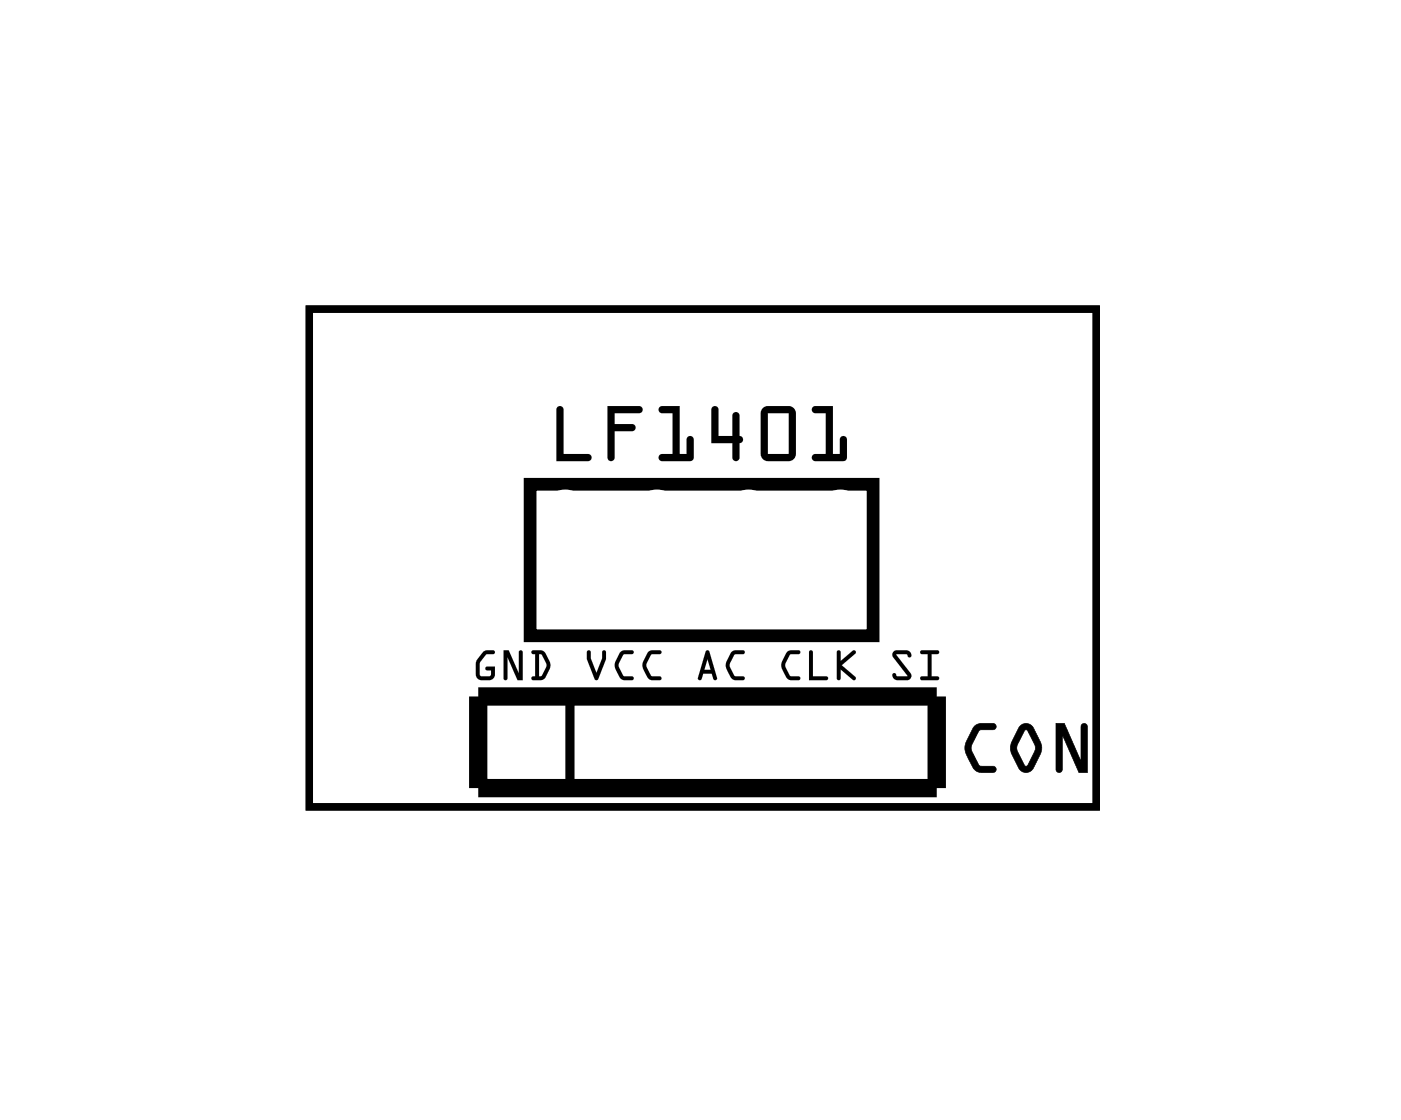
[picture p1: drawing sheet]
<svg xmlns="http://www.w3.org/2000/svg" width="39mm" height="31mm" viewBox="0 0 39 31" stroke-linecap="round" stroke-linejoin="round" font-family="sans-serif">
<path d="M8.6 8.6h21.8v13.8h-21.8z" fill="none" stroke="#000" stroke-width=".2"/>
<path d="M8.6 8.6h21.8v13.8h-21.8z" fill="none" stroke="#000" stroke-width=".03"/>
<g fill="#000">
<path d="M13.4 18.1h.3h-.2l-.2 .3v.3h.3v-.1h-.1v-.1h.2v.3h-.1h-.3h-.1v-.5zM13.4 18.1a.55 .55 0 0 0-.1 .7h.3l.1-.1v-.2h-.2l-.1 .1h.2v.1h-.3v-.4l.2-.2h.2zM13.9 18h.2l.3 .7v-.6h.1v.8h-.2l-.2-.7v.6h-.1zM13.9 18l.1 .8h.1v-.6l.2 .7h.2v-.8h-.1v.6l-.3-.7zM14.7 18h.4l.1 .4-.2 .4h-.3l.1-.1v-.6zM14.7 18l.1 .1v.6l-.1 .1h.3l.2-.3v-.2l-.1-.2zM14.9 18.1l.1 .6 .1-.3zM14.9 18.1l.2 .3-.1 .3zM16.3 18l.1 .1 .1 .6 .2-.6h.1v.2l-.2 .5h-.1l-.2-.5zM16.3 18v.3l.2 .5h.1l.2-.5v-.2h-.1l-.2 .6-.1-.6zM17.2 18.1h.4h-.3l-.2 .3 .2 .3h.2v.2l-.3-.1-.2-.3v-.1zM17.2 18.1l-.2 .4a.36 .36 0 0 0 .5 .4v-.1l-.2-.1-.2-.3 .2-.3h.2zM17.9 18.1h.4h-.3l-.1 .3 .1 .3h.3v.2l-.3-.1-.2-.3v-.1zM18 18.1l-.2 .4a.36 .36 0 0 0 .5 .4v-.1l-.3-.1-.1-.3 .1-.3h.3zM19.6 18v.1l.2 .8-.1-.2h-.2l-.1 .1h-.1zM19.6 18l-.3 .8h.1l.1-.1h.2l.1 .1-.2-.7zM19.6 18.3l-.1 .3h.2zM19.6 18.3l.1 .3h-.2zM20.3 18.1h.3h-.2l-.2 .3 .2 .3h.2v.2l-.3-.1-.2-.3v-.1zM20.3 18.1l-.2 .4a.36 .36 0 0 0 .5 .4v-.1l-.2-.1-.2-.3 .2-.3h.2zM21.8 18.1h.4h-.3l-.2 .3 .2 .3h.2v.2l-.3-.1-.1-.3-.1-.1zM21.8 18.1l-.2 .4a.36 .36 0 0 0 .5 .4v-.1l-.2-.1-.2-.3 .2-.3h.3zM22.4 18l.1 .1v.6h.4v.2h-.5zM22.4 18v.9l.5-.1-.4-.1v-.6zM23.2 18l.1 .1v.2l.3-.3 .1 .1-.4 .3 .4 .4v.1l-.4-.3v.2h-.1zM23.2 18v.8h.1v-.2l.4 .2-.4-.4 .4-.3-.1-.1-.3 .3v-.2zM24.8 18.1l.3-.1 .1 .1v.1l-.1-.1-.3 .1 .4 .5v.1l-.3 .1-.2-.1 .1-.1h.3l-.4-.5zM24.8 18.1l-.1 .1 .4 .5h-.3l-.1 .1 .2 .1 .3-.1v-.1l-.4-.6h.3l.1 .1v-.1l-.1-.1zM25.5 18l.5 .1h-.2v.6h.2v.2l-.5-.1 .2-.1v-.6h-.2zM25.5 18v.1h.2v.6l-.2 .1h.5l-.2-.1v-.6h.2z"/>
<path d="M13.4 18.1h.3h-.2l-.2 .2v.4h.3v-.1l-.2-.1h.3v.3h-.1l-.3 .1-.1-.2a.57 .57 0 0 1 .2-.6zM13.9 18h.2l.3 .7v-.6h.1v.8h-.2l-.2-.7v.6h-.1zM14.7 18l.4 .1a.49 .49 0 0 1 0 .7h-.1h-.3l.1-.1v-.6zM14.9 18.1l.1 .6 .1-.3zM16.3 18l.1 .1 .1 .6 .2-.6h.1v.2l-.2 .5h-.1l-.2-.5zM17.2 18.1h.4h-.3l-.2 .3 .2 .3 .2 .1v.1a.38 .38 0 0 1-.5-.5zM17.9 18.1h.4h-.3l-.1 .3 .1 .3 .3 .1v.1a.38 .38 0 0 1-.5-.5zM19.6 18v.1l.2 .8-.1-.2h-.2l-.1 .1h-.1zM19.6 18.3l-.1 .3h.2zM20.3 18.1h.3h-.2l-.2 .3 .2 .3 .2 .1v.1a.38 .38 0 0 1-.5-.5zM21.8 18.1h.4h-.3l-.2 .3 .2 .3 .2 .1v.1a.38 .38 0 0 1-.5-.5zM22.4 18l.1 .1v.6l.4 .1v.1h-.5zM23.2 18l.1 .1v.2l.3-.3 .1 .1-.4 .3 .4 .4v.1l-.4-.3v.2h-.1zM24.8 18.1l.3-.1 .1 .1v.1l-.1-.1h-.3l.4 .6v.1l-.3 .1-.2-.1 .1-.1h.3l-.4-.5zM25.5 18l.5 .1h-.2v.6l.2 .1v.1l-.5-.1 .2-.1v-.6h-.2z"/>
<path d="M15.4 11.3h.1l.1 .1v1.2h.7a.1 .1 0 0 1 .1 .1 .1 .1 0 0 1-.1 .1h-.9zM15.4 11.3v1.5h.9a.1 .1 0 0 0 .1-.1 .1 .1 0 0 0-.1-.1h-.7v-1.2l-.1-.1zM16.8 11.3h.9a.1 .1 0 0 1 .1 .1 .1 .1 0 0 1-.1 .1h-.7v.3h.5a.1 .1 0 0 1 .1 .1 .1 .1 0 0 1-.1 .1h-.5v.7a.1 .1 0 0 1-.1 .1 .1 .1 0 0 1-.1-.1zM16.8 11.3v1.4a.1 .1 0 0 0 .1 .1 .1 .1 0 0 0 .1-.1v-.7h.5a.1 .1 0 0 0 .1-.1 .1 .1 0 0 0-.1-.1h-.5v-.3h.7a.1 .1 0 0 0 .1-.1 .1 .1 0 0 0-.1-.1zM18.3 11.3h.5v1.3h.2v-.4a.1 .1 0 0 1 .1-.1 .1 .1 0 0 1 .1 .1v.6h-.9a.1 .1 0 0 1-.1-.1 .1 .1 0 0 1 .1-.1h.3v-1.1l-.3-.1zM18.3 11.3v.1l.3 .1v1.1h-.3a.1 .1 0 0 0-.1 .1 .1 .1 0 0 0 .1 .1h.9v-.6a.1 .1 0 0 0-.1-.1 .1 .1 0 0 0-.1 .1v.4h-.2v-1.3zM19.7 11.3h.2v.8h.4v-.6a.1 .1 0 0 1 .1-.1 .1 .1 0 0 1 .1 .1v.6a.1 .1 0 0 1 .1 .1 .1 .1 0 0 1-.1 .1v.4a.1 .1 0 0 1-.1 .1 .1 .1 0 0 1-.1-.1v-.4h-.6zM19.7 11.3v1h.6v.4a.1 .1 0 0 0 .1 .1 .1 .1 0 0 0 .1-.1v-.4a.1 .1 0 0 0 .1-.1 .1 .1 0 0 0-.1-.1v-.6a.1 .1 0 0 0-.1-.1 .1 .1 0 0 0-.1 .1v.6h-.4v-.8zM21.1 11.3h.7l.2 .1v1.2l-.1 .2h-.6l-.2-.1zM21.1 11.3v1.4l.2 .1h.6l.1-.2v-1.2l-.2-.1zM21.3 11.5v1.1h.5v-1.1zM21.3 11.5h.5v1.1h-.5zM22.5 11.3h.6v1.3h.2v-.4a.1 .1 0 0 1 .1-.1 .1 .1 0 0 1 .1 .1l-.1 .6h-.8a.1 .1 0 0 1-.1-.1 .1 .1 0 0 1 .1-.1h.3v-1.1l-.4-.1zM22.5 11.3v.1l.4 .1v1.1h-.3a.1 .1 0 0 0-.1 .1 .1 .1 0 0 0 .1 .1h.8l.1-.6a.1 .1 0 0 0-.1-.1 .1 .1 0 0 0-.1 .1v.4h-.2v-1.3z"/>
<path d="M15.4 11.3h.1l.1 .1v1.2h.7a.1 .1 0 0 1 .1 .1 .1 .1 0 0 1-.1 .1h-.9zM16.8 11.3h.9a.1 .1 0 0 1 .1 .1 .1 .1 0 0 1-.1 .1h-.7v.3h.5a.1 .1 0 0 1 .1 .1 .1 .1 0 0 1-.1 .1h-.5v.7a.1 .1 0 0 1-.1 .1 .1 .1 0 0 1-.1-.1zM18.3 11.3h.5v1.3h.2v-.4a.1 .1 0 0 1 .1-.1 .1 .1 0 0 1 .1 .1v.6h-.9a.1 .1 0 0 1-.1-.1 .1 .1 0 0 1 .1-.1h.3v-1.1l-.3-.1zM19.7 11.3h.2v.8h.4v-.6a.1 .1 0 0 1 .1-.1 .1 .1 0 0 1 .1 .1v.6a.1 .1 0 0 1 .1 .1 .1 .1 0 0 1-.1 .1v.4a.1 .1 0 0 1-.1 .1 .1 .1 0 0 1-.1-.1v-.4h-.6zM21.1 11.3h.7l.2 .1v1.2l-.1 .2h-.6l-.2-.1zM21.3 11.5v1.1h.5v-1.1zM22.5 11.3h.6v1.3h.2v-.4a.1 .1 0 0 1 .1-.1 .1 .1 0 0 1 .1 .1l-.1 .6h-.8a.1 .1 0 0 1-.1-.1 .1 .1 0 0 1 .1-.1h.3v-1.1l-.4-.1z"/>
<path d="M27 20.1l.5-.1a.1 .1 0 0 1 .1 .1 .1 .1 0 0 1-.1 .1h-.4l-.2 .5 .2 .5h.4a.1 .1 0 0 1 .1 .1 .1 .1 0 0 1-.1 .1h-.5l-.2-.5-.1-.3zM27 20.1l-.2 .5a.83 .83 0 0 0 .3 .8h.4l.1-.1h-.1l-.4-.1-.2-.4v-.2l.2-.4h.4l.1-.1h-.1h-.3zM28.2 20.1l.2-.1 .2 .1 .3 .5-.3 .7a.24 .24 0 0 1-.4 0l-.2-.6zM28.3 20.1l-.3 .6 .2 .6a.24 .24 0 0 0 .4 0l.2-.6-.2-.5a.23 .23 0 0 0-.3-.1zM28.4 20.2l-.2 .5 .2 .5 .3-.5zM28.4 20.2l.1 .1 .2 .4-.3 .5-.2-.5zM29.2 20h.3l.4 1.1v-1a.1 .1 0 0 1 .1-.1 .1 .1 0 0 1 .1 .1v1.3h-.2l-.5-1v.9a.1 .1 0 0 1-.1 .1 .1 .1 0 0 1-.1-.1zM29.2 20.1l.1 1.3h.1v-.1v-1l.5 1.1h.2v-1.3h-.1v1l-.5-1z"/>
<path d="M27 20.1h.2h.4l-.1 .1h-.4l-.2 .5 .2 .5h.4l.1 .2h-.1a.6 .6 0 0 1-.8-.6l.1-.2zM28.3 20.1h.1h.2l.2 .5-.2 .7a.23 .23 0 0 1-.4 0l-.2-.6zM28.4 20.2l-.2 .5 .2 .5 .3-.5zM29.2 20.1h.3l.4 1v-1h.1h.1v1.3h-.2l-.5-1v.9v.1h-.1z"/>
</g>
<path d="M13.2 19.3h12.7v2.5h-12.7z" fill="none" stroke="#000" stroke-width=".51"/>
<path d="M15.8 19.3v2.5" fill="none" stroke="#000" stroke-width=".25"/>
<path d="M14.7 13.4h9.5v4.2h-9.5z" fill="none" stroke="#000" stroke-width=".35"/>
<circle cx="23.3" cy="14.2" r=".35" fill="#fff"/>
<circle cx="23.3" cy="14.2" r=".35" fill="none" stroke="#fff" stroke-width=".55"/>
<circle cx="20.7" cy="14.2" r=".35" fill="#fff"/>
<circle cx="20.7" cy="14.2" r=".35" fill="none" stroke="#fff" stroke-width=".55"/>
<circle cx="18.2" cy="14.2" r=".35" fill="#fff"/>
<circle cx="18.2" cy="14.2" r=".35" fill="none" stroke="#fff" stroke-width=".55"/>
<circle cx="15.7" cy="14.2" r=".35" fill="#fff"/>
<circle cx="15.7" cy="14.2" r=".35" fill="none" stroke="#fff" stroke-width=".55"/>
<circle cx="23.3" cy="16.7" r=".35" fill="#fff"/>
<circle cx="23.3" cy="16.7" r=".35" fill="none" stroke="#fff" stroke-width=".55"/>
<circle cx="20.7" cy="16.7" r=".35" fill="#fff"/>
<circle cx="20.7" cy="16.7" r=".35" fill="none" stroke="#fff" stroke-width=".55"/>
<circle cx="18.2" cy="16.7" r=".35" fill="#fff"/>
<circle cx="18.2" cy="16.7" r=".35" fill="none" stroke="#fff" stroke-width=".55"/>
<circle cx="15.7" cy="16.7" r=".35" fill="#fff"/>
<circle cx="15.7" cy="16.7" r=".35" fill="none" stroke="#fff" stroke-width=".55"/>
<circle cx="27.5" cy="15.5" r="1.05" fill="#fff"/>
<circle cx="27.5" cy="15.5" r="1.05" fill="none" stroke="#fff" stroke-width=".25"/>
<circle cx="11.5" cy="15.5" r="1.05" fill="#fff"/>
<circle cx="11.5" cy="15.5" r="1.05" fill="none" stroke="#fff" stroke-width=".25"/>
<path d="M13.9 20h1.2v1.2h-1.2z" fill="#fff"/>
<path d="M13.9 20h1.2v1.2h-1.2z" fill="none" stroke="#fff" stroke-width=".53"/>
<circle cx="14.5" cy="20.6" r=".61" fill="#fff"/>
<circle cx="14.5" cy="20.6" r=".61" fill="none" stroke="#fff" stroke-width=".53"/>
<circle cx="17.1" cy="20.6" r=".61" fill="#fff"/>
<circle cx="17.1" cy="20.6" r=".61" fill="none" stroke="#fff" stroke-width=".53"/>
<circle cx="19.6" cy="20.6" r=".61" fill="#fff"/>
<circle cx="19.6" cy="20.6" r=".61" fill="none" stroke="#fff" stroke-width=".53"/>
<circle cx="22.1" cy="20.6" r=".61" fill="#fff"/>
<circle cx="22.1" cy="20.6" r=".61" fill="none" stroke="#fff" stroke-width=".53"/>
<circle cx="24.7" cy="20.6" r=".61" fill="#fff"/>
<circle cx="24.7" cy="20.6" r=".61" fill="none" stroke="#fff" stroke-width=".53"/>
</svg>
